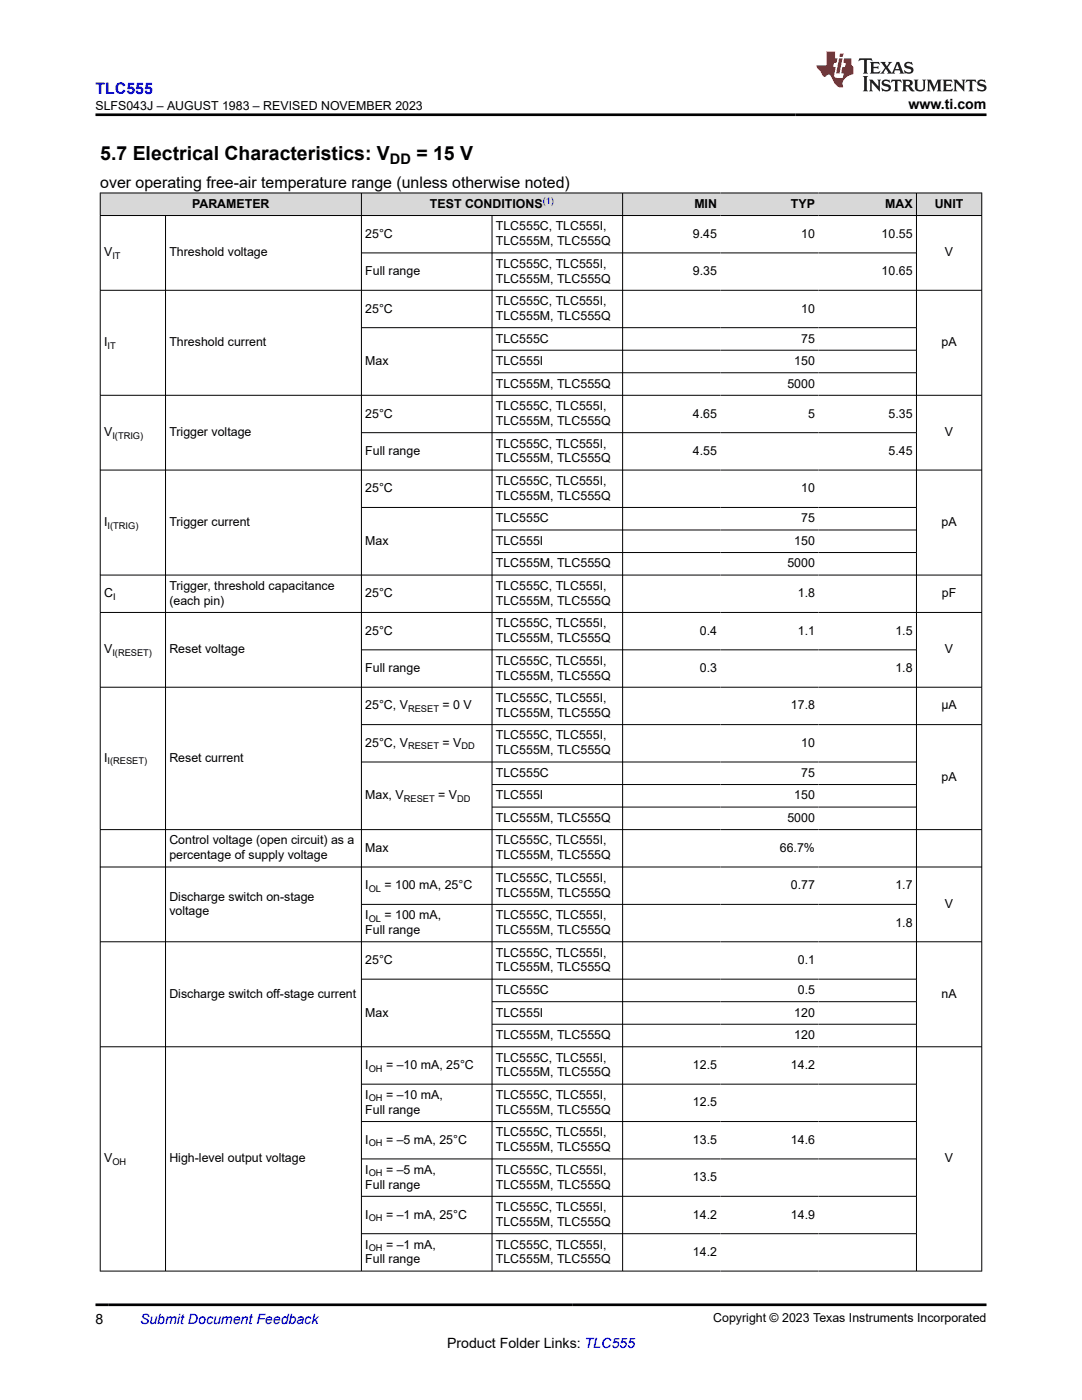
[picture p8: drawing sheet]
<svg xmlns="http://www.w3.org/2000/svg" width="216mm" height="279mm" viewBox="0 0 216 279" stroke-linecap="round" stroke-linejoin="round" font-family="sans-serif">
<defs><g id="words">
<g font-size="3.9">
<text x="20" y="32">5.7 Electrical Characteristics: V</text>
<text x="83.1" y="32">= 15 V</text>
</g>
<text font-size="3.2" fill="#00f" x="19" y="18.7">TLC555</text>
<text font-size="3.2" x="20" y="37.5">over operating free-air temperature range (unless otherwise noted)</text>
<text font-size="2.9" x="77.8" y="32.8">DD</text>
<g font-size="2.8">
<text x="181.3" y="21.8">www.ti.com</text>
<text x="19" y="264.2">8</text>
<text x="89.2" y="269">Product Folder Links: TLC555</text>
</g>
<text font-size="2.8" fill="#00f" x="27.9" y="264.2">Submit Document Feedback</text>
<g font-size="2.5">
<text x="19" y="21.9">SLFS043J – AUGUST 1983 – REVISED NOVEMBER 2023</text>
<text x="38.3" y="41.5">PARAMETER</text>
<text x="85.8" y="41.5">TEST CONDITIONS</text>
<text x="138.5" y="41.5">MIN</text>
<text x="157.8" y="41.5">TYP</text>
<text x="176.6" y="41.5">MAX</text>
<text x="186.5" y="41.5">UNIT</text>
<text x="72.9" y="47.5">25°C</text>
<text x="98.9" y="46">TLC555C, TLC555I,</text>
<text x="138.3" y="47.5">9.45</text>
<text x="159.9" y="47.5">10</text>
<text x="175.9" y="47.5">10.55</text>
<text x="20.8" y="51.2">V</text>
<text x="33.8" y="51.2">Threshold voltage</text>
<text x="98.9" y="48.9">TLC555M, TLC555Q</text>
<text x="98.9" y="53.4">TLC555C, TLC555I,</text>
<text x="188.6" y="51.2">V</text>
<text x="72.9" y="54.9">Full range</text>
<text x="98.9" y="56.4">TLC555M, TLC555Q</text>
<text x="138.3" y="54.9">9.35</text>
<text x="175.9" y="54.9">10.65</text>
<text x="72.9" y="62.4">25°C</text>
<text x="98.9" y="60.9">TLC555C, TLC555I,</text>
<text x="98.9" y="63.9">TLC555M, TLC555Q</text>
<text x="159.9" y="62.4">10</text>
<text x="20.8" y="69.1">I</text>
<text x="33.8" y="69.1">Threshold current</text>
<text x="98.9" y="68.4">TLC555C</text>
<text x="159.9" y="68.4">75</text>
<text x="187.9" y="69.1">pA</text>
<text x="72.9" y="72.9">Max</text>
<text x="98.9" y="72.9">TLC555I</text>
<text x="98.9" y="77.4">TLC555M, TLC555Q</text>
<text x="157.1" y="77.4">5000</text>
<text x="158.5" y="72.9">150</text>
<text x="72.9" y="83.3">25°C</text>
<text x="98.9" y="81.9">TLC555C, TLC555I,</text>
<text x="138.3" y="83.3">4.65</text>
<text x="161.2" y="83.3">5</text>
<text x="177.3" y="83.3">5.35</text>
<text x="20.8" y="87.1">V</text>
<text x="33.8" y="87.1">Trigger voltage</text>
<text x="98.9" y="84.8">TLC555M, TLC555Q</text>
<text x="98.9" y="89.3">TLC555C, TLC555I,</text>
<text x="188.6" y="87.1">V</text>
<text x="72.9" y="90.8">Full range</text>
<text x="98.9" y="92.3">TLC555M, TLC555Q</text>
<text x="138.3" y="90.8">4.55</text>
<text x="177.3" y="90.8">5.45</text>
<text x="72.9" y="98.3">25°C</text>
<text x="98.9" y="96.8">TLC555C, TLC555I,</text>
<text x="98.9" y="99.7">TLC555M, TLC555Q</text>
<text x="159.9" y="98.3">10</text>
<text x="20.8" y="105">I</text>
<text x="33.8" y="105">Trigger current</text>
<text x="98.9" y="104.2">TLC555C</text>
<text x="159.9" y="104.2">75</text>
<text x="187.9" y="105">pA</text>
<text x="72.9" y="108.7">Max</text>
<text x="98.9" y="108.7">TLC555I</text>
<text x="98.9" y="113.2">TLC555M, TLC555Q</text>
<text x="157.1" y="113.2">5000</text>
<text x="158.5" y="108.7">150</text>
<text x="20.8" y="119.2">C</text>
<text x="33.8" y="117.7">Trigger, threshold capacitance</text>
<text x="72.9" y="119.2">25°C</text>
<text x="98.9" y="117.7">TLC555C, TLC555I,</text>
<text x="159.2" y="119.2">1.8</text>
<text x="187.9" y="119.2">pF</text>
<text x="33.8" y="120.7">(each pin)</text>
<text x="98.9" y="120.7">TLC555M, TLC555Q</text>
<text x="98.9" y="125.2">TLC555C, TLC555I,</text>
<text x="20.8" y="130.4">V</text>
<text x="33.8" y="130.4">Reset voltage</text>
<text x="72.9" y="126.7">25°C</text>
<text x="98.9" y="128.2">TLC555M, TLC555Q</text>
<text x="139.6" y="126.7">0.4</text>
<text x="159.2" y="126.7">1.1</text>
<text x="178.7" y="126.7">1.5</text>
<text x="188.6" y="130.4">V</text>
<text x="72.9" y="134.1">Full range</text>
<text x="98.9" y="132.7">TLC555C, TLC555I,</text>
<text x="98.9" y="135.6">TLC555M, TLC555Q</text>
<text x="139.6" y="134.1">0.3</text>
<text x="178.7" y="134.1">1.8</text>
<text x="72.9" y="141.6">25°C, V</text>
<text x="88.3" y="141.6">= 0 V</text>
<text x="98.9" y="140.1">TLC555C, TLC555I,</text>
<text x="98.9" y="143.1">TLC555M, TLC555Q</text>
<text x="157.8" y="141.6">17.8</text>
<text x="187.9" y="141.6">µA</text>
<text x="72.9" y="149.1">25°C, V</text>
<text x="88.3" y="149.1">= V</text>
<text x="98.9" y="147.6">TLC555C, TLC555I,</text>
<text x="159.9" y="149.1">10</text>
<text x="20.8" y="152.1">I</text>
<text x="33.8" y="152.1">Reset current</text>
<text x="98.9" y="150.5">TLC555M, TLC555Q</text>
<text x="98.9" y="155">TLC555C</text>
<text x="159.9" y="155">75</text>
<text x="187.9" y="155.8">pA</text>
<text x="72.9" y="159.5">Max, V</text>
<text x="87.4" y="159.5">= V</text>
<text x="98.9" y="159.5">TLC555I</text>
<text x="158.5" y="159.5">150</text>
<text x="98.9" y="164">TLC555M, TLC555Q</text>
<text x="157.1" y="164">5000</text>
<text x="33.8" y="168.5">Control voltage (open circuit) as a</text>
<text x="33.8" y="171.5">percentage of supply voltage</text>
<text x="72.9" y="170">Max</text>
<text x="98.9" y="168.5">TLC555C, TLC555I,</text>
<text x="98.9" y="171.5">TLC555M, TLC555Q</text>
<text x="155.6" y="170">66.7%</text>
<text x="33.8" y="179.7">Discharge switch on-stage</text>
<text x="72.9" y="177.5">I</text>
<text x="76.7" y="177.5">= 100 mA, 25°C</text>
<text x="98.9" y="176">TLC555C, TLC555I,</text>
<text x="98.9" y="179">TLC555M, TLC555Q</text>
<text x="157.8" y="177.5">0.77</text>
<text x="178.7" y="177.5">1.7</text>
<text x="33.8" y="182.7">voltage</text>
<text x="72.9" y="183.5">I</text>
<text x="76.7" y="183.5">= 100 mA,</text>
<text x="98.9" y="183.5">TLC555C, TLC555I,</text>
<text x="178.7" y="184.9">1.8</text>
<text x="188.6" y="181.2">V</text>
<text x="72.9" y="186.4">Full range</text>
<text x="98.9" y="186.4">TLC555M, TLC555Q</text>
<text x="98.9" y="190.9">TLC555C, TLC555I,</text>
<text x="72.9" y="192.4">25°C</text>
<text x="98.9" y="193.9">TLC555M, TLC555Q</text>
<text x="159.2" y="192.4">0.1</text>
<text x="33.8" y="199.1">Discharge switch off-stage current</text>
<text x="72.9" y="202.9">Max</text>
<text x="98.9" y="198.4">TLC555C</text>
<text x="98.9" y="202.9">TLC555I</text>
<text x="158.5" y="202.9">120</text>
<text x="159.2" y="198.4">0.5</text>
<text x="187.9" y="199.1">nA</text>
<text x="98.9" y="207.4">TLC555M, TLC555Q</text>
<text x="158.5" y="207.4">120</text>
<text x="72.9" y="213.3">I</text>
<text x="77" y="213.3">= –10 mA, 25°C</text>
<text x="98.9" y="211.9">TLC555C, TLC555I,</text>
<text x="98.9" y="214.8">TLC555M, TLC555Q</text>
<text x="138.3" y="213.3">12.5</text>
<text x="157.8" y="213.3">14.2</text>
<text x="72.9" y="219.3">I</text>
<text x="77" y="219.3">= –10 mA,</text>
<text x="98.9" y="219.3">TLC555C, TLC555I,</text>
<text x="138.3" y="220.8">12.5</text>
<text x="72.9" y="222.3">Full range</text>
<text x="98.9" y="222.3">TLC555M, TLC555Q</text>
<text x="98.9" y="226.8">TLC555C, TLC555I,</text>
<text x="20.8" y="232">V</text>
<text x="33.8" y="232">High-level output voltage</text>
<text x="72.9" y="228.3">I</text>
<text x="77" y="228.3">= –5 mA, 25°C</text>
<text x="98.9" y="229.8">TLC555M, TLC555Q</text>
<text x="138.3" y="228.3">13.5</text>
<text x="157.8" y="228.3">14.6</text>
<text x="188.6" y="232">V</text>
<text x="72.9" y="237.2">Full range</text>
<text x="72.9" y="234.3">I</text>
<text x="77" y="234.3">= –5 mA,</text>
<text x="98.9" y="234.3">TLC555C, TLC555I,</text>
<text x="98.9" y="237.2">TLC555M, TLC555Q</text>
<text x="138.3" y="235.7">13.5</text>
<text x="72.9" y="243.2">I</text>
<text x="77" y="243.2">= –1 mA, 25°C</text>
<text x="98.9" y="241.7">TLC555C, TLC555I,</text>
<text x="98.9" y="244.7">TLC555M, TLC555Q</text>
<text x="138.3" y="243.2">14.2</text>
<text x="157.8" y="243.2">14.9</text>
<text x="72.9" y="249.2">I</text>
<text x="77" y="249.2">= –1 mA,</text>
<text x="98.9" y="249.2">TLC555C, TLC555I,</text>
<text x="138.3" y="250.7">14.2</text>
<text x="72.9" y="252.1">Full range</text>
<text x="98.9" y="252.1">TLC555M, TLC555Q</text>
<text x="142.3" y="263.9">Copyright © 2023 Texas Instruments Incorporated</text>
</g>
<text font-size="1.9" fill="#00f" x="108.3" y="40.7">(1)</text>
<g font-size="1.9">
<text x="22.4" y="51.7">IT</text>
<text x="21.5" y="69.6">IT</text>
<text x="22.4" y="87.6">I(TRIG)</text>
<text x="21.5" y="105.5">I(TRIG)</text>
<text x="22.6" y="119.7">I</text>
<text x="22.4" y="130.9">I(RESET)</text>
<text x="81.4" y="142.1">RESET</text>
<text x="81.4" y="149.5">RESET</text>
<text x="92.1" y="149.5">DD</text>
<text x="21.5" y="152.6">I(RESET)</text>
<text x="80.6" y="160">RESET</text>
<text x="91.2" y="160">DD</text>
<text x="73.6" y="178">OL</text>
<text x="73.6" y="183.9">OL</text>
<text x="73.6" y="213.8">OH</text>
<text x="73.6" y="219.8">OH</text>
<text x="22.4" y="232.5">OH</text>
<text x="73.6" y="228.8">OH</text>
<text x="73.6" y="234.7">OH</text>
<text x="73.6" y="243.7">OH</text>
<text x="73.6" y="249.7">OH</text>
</g>
</g></defs>
<g fill="#d8d8d8">
<path d="M20 38.5h175.9v4.5h-175.9z" fill-rule="evenodd"/>
<path d="M20.1 38.6h52v4.4h-52z" fill-rule="evenodd"/>
<path d="M72.2 38.6h52v4.4h-52z" fill-rule="evenodd"/>
<path d="M124.3 38.6h19.5v4.4h-19.5z" fill-rule="evenodd"/>
<path d="M143.8 38.6h19.5v4.4h-19.5z" fill-rule="evenodd"/>
<path d="M163.3 38.6h19.5v4.4h-19.5z" fill-rule="evenodd"/>
<path d="M182.9 38.6h12.9v4.4h-12.9z" fill-rule="evenodd"/>
</g>
<g fill="none" stroke="#000" stroke-width=".2">
<path d="M19.9 38.5h176.1M20 38.5v215.2M72.1 38.5v215.2M124.2 38.5v215.2M182.9 38.5v215.2M195.9 38.5v215.2M19.9 43h176.1M19.9 57.9h176.1M33 43v210.7M72.1 50.5h110.8M98.2 43v210.7M19.9 78.9h176.1"/>
<path d="M72.1 65.4h110.8M98.2 69.9h84.7M98.2 74.4h84.7M19.9 93.8h176.1M72.1 86.4h110.8M19.9 114.8h176.1M72.1 101.3h110.8M98.2 105.8h84.7M98.2 110.3h84.7M19.9 122.2h176.1M19.9 137.2h176.1M72.1 129.7h110.8"/>
<path d="M72.1 144.6h123.9M72.1 152.1h110.8M98.2 156.6h84.7M19.9 173h176.1M98.2 161.1h84.7M196 165.6h-176.1M19.9 188h176.1M72.1 180.5h110.8M72.1 195.4h110.8M98.2 199.9h84.7M19.9 208.9h176.1M72.1 216.4h110.8"/>
<path d="M98.2 204.4h84.7M72.1 223.8h110.8M72.1 231.3h110.8M72.1 238.8h110.8M19.9 253.7h176.1M72.1 246.2h110.8"/>
</g>
<path d="M171.5 11.6l-.2 .6 .5-.2h.6v.1v2.2l-.2 .4h1l-.2-.4v-2.2v-.1h.5l.5 .2-.1-.6zM173.6 12.4l.2 .3v1.6l-.2 .4h1.9l.1-.6a1.08 1.08 0 0 1-1.3 .2v-.7h.6l.4 .2v-.7l-.4 .2h-.6v-.5l.2-.2a1 1 0 0 1 1 .3l-.1-.5zM175.7 12.4l.9 1.1-1 1.2h.9l-.2-.2 .5-.8 .4 .8-.2 .2h1.6l-.2-.2 .2-.5h.9l.1 .5-.1 .2h.9l-.2-.4-.8-1.9h-.5l-.9 2.1-.9-1.1 .9-1h-.8l.2 .2-.4 .6-.4-.6 .2-.2zM179 12.8l.4 1h-.7zM180.7 12.5a.65 .65 0 0 0-.2 .7 .65 .65 0 0 0 .6 .5l.6 .1 .1 .3a.79 .79 0 0 1-.7 .4 .79 .79 0 0 1-.7-.5l.1 .7 .2-.1a.93 .93 0 0 0 1.1 0 .93 .93 0 0 0 .4-.9 1.46 1.46 0 0 0-1.2-.6l-.1-.3a1.09 1.09 0 0 1 1.2 .2l-.2-.6-.1 .1-.5-.2zM172.2 15.2l.2 .4v2.2l-.2 .4h1l-.2-.4v-2.2l.2-.4zM173.4 15.9l.2 .4v1.5l-.2 .4h.8l-.3-.4 .1-1.3 1.6 1.8v-2l.2-.4h-.7l.1 .2 .1 1.1-1.2-1.3zM176.2 16a.65 .65 0 0 0-.2 .8 .65 .65 0 0 0 .6 .4l.6 .2 .1 .2a.79 .79 0 0 1-.7 .4 .79 .79 0 0 1-.7-.5l.1 .7 .2-.1a.93 .93 0 0 0 1.1 .1 .93 .93 0 0 0 .4-1 1.46 1.46 0 0 0-1.2-.5l-.1-.4a1.09 1.09 0 0 1 1.2 .2l-.1-.6-.2 .1-.5-.1zM177.9 15.9l-.1 .6a.63 .63 0 0 1 .8-.3v1.6l-.3 .4h1l-.2-.4v-1.6a.66 .66 0 0 1 .8 .3l-.1-.6zM180 15.9l.2 .4v1.5l-.2 .4h1l-.2-.2-.1-.7h.5l.1 .2a.79 .79 0 0 0 1.2 .6l-1-.9a.61 .61 0 0 0 .6-.6 .61 .61 0 0 0-.5-.7zM180.8 16.2h.1a.47 .47 0 0 1 .5 .1 .47 .47 0 0 1 .1 .5l-.1 .1-.7 .1zM182.3 15.9l.2 .2a2.27 2.27 0 0 0 .4 2 1.04 1.04 0 0 0 1.7-.7v-1.3l.2-.2h-.8l.2 .4v1.1a.6 .6 0 0 1-.6 .6 .6 .6 0 0 1-.6-.6v-1.1l.3-.4zM184.9 15.9l.2 .4v1.5l-.2 .4h.8l-.3-.4v-1.4l.9 1.9 .9-1.9v1.4l-.3 .4h1l-.2-.4v-1.5l.2-.4h-.8l-.7 1.5-.6-1.5zM188.1 15.9l.2 .4v1.5l-.2 .4h1.9l.1-.6a1.09 1.09 0 0 1-1.3 .2v-.7h.6l.4 .2v-.6l-.4 .2h-.6v-.6l.2-.1a1.01 1.01 0 0 1 1 .3l-.1-.6zM190.2 15.9l.3 .4v1.5l-.3 .4h.8l-.2-.4v-1.3l1.6 1.8v-2l.2-.4h-.7l.2 .2v1.1l-1.2-1.3zM192.8 15.9l-.1 .6a.63 .63 0 0 1 .8-.3v1.6l-.3 .4h1l-.2-.4v-1.6a.66 .66 0 0 1 .8 .3l-.1-.6zM195.2 16a.65 .65 0 0 0-.2 .8 .65 .65 0 0 0 .6 .4l.6 .2 .2 .2a.79 .79 0 0 1-.7 .4 .79 .79 0 0 1-.7-.5l.1 .7 .2-.1a.93 .93 0 0 0 1 .1 .93 .93 0 0 0 .5-1 1.46 1.46 0 0 0-1.3-.5v-.4a1.09 1.09 0 0 1 1.2 .2l-.2-.6-.2 .1-.5-.1z" fill="#231f20"/>
<path d="M164.9 10.3v2.7h-2l.1 .4 .8 1a.95 .95 0 0 0 1 .9 .59 .59 0 0 1 .5-.4 .59 .59 0 0 1 .5 .3l.4 .8a1.59 1.59 0 0 0 2.1 1.4 1.61 1.61 0 0 1 1-2.3l1-.3-.1-1.5a1.59 1.59 0 0 1-.3-1.7h-1.5l-.2 .9h.6l-.2 .9h-.5l-.2 .9v.3l.4 .1-.1 .9h-.7a.73 .73 0 0 1-1-.7l.3-1.5h-.5l.1-.9h.5l.2-.9h-.5v-1.3zM167.4 11.6l-.6 3.1h.7l.6-3.1zM167.6 10.7l-.1 .6h.7l.1-.6z" fill="#ed1c24"/>
<path d="M19 22.9h177.8M19 260.4h177.8" fill="none" stroke="#000" stroke-width=".53"/>
<use href="#words"/>
</svg>
